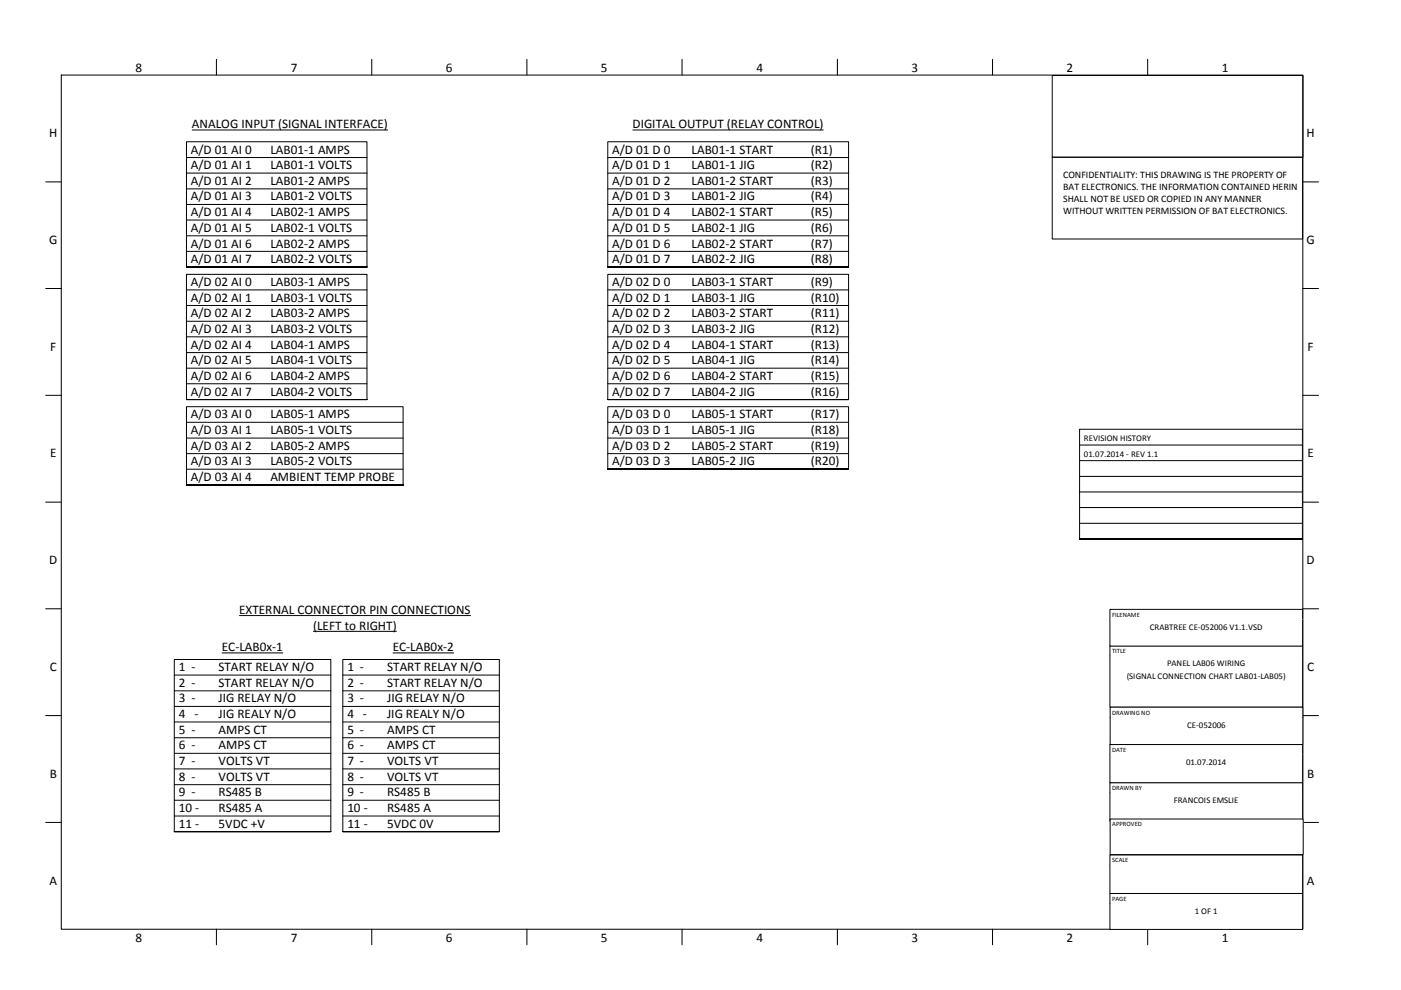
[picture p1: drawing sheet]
<svg xmlns="http://www.w3.org/2000/svg" width="297mm" height="210mm" viewBox="0 0 297 210" stroke-linecap="round" stroke-linejoin="round" font-family="sans-serif">
<defs><g id="words">
<g font-size="2.8">
<text x="28.7" y="15.2">8</text>
<text x="61.6" y="15.2">7</text>
<text x="94.5" y="15.2">6</text>
<text x="127.4" y="15.2">5</text>
<text x="160.4" y="15.2">4</text>
<text x="193.3" y="15.2">3</text>
<text x="226.1" y="15.2">2</text>
<text x="259" y="15.2">1</text>
<text x="10.5" y="29.1">H</text>
<text x="40.7" y="27.2">ANALOG INPUT (SIGNAL INTERFACE)</text>
<text x="134.1" y="27.2">DIGITAL OUTPUT (RELAY CONTROL)</text>
<text x="277" y="29.1">H</text>
<text x="40.5" y="32.6">A/D 01 AI 0</text>
<text x="40.5" y="35.9">A/D 01 AI 1</text>
<text x="57.3" y="32.6">LAB01-1 AMPS</text>
<text x="57.3" y="35.9">LAB01-1 VOLTS</text>
<text x="129.8" y="32.6">A/D 01 D 0</text>
<text x="129.8" y="35.9">A/D 01 D 1</text>
<text x="146.6" y="32.6">LAB01-1 START</text>
<text x="146.6" y="35.9">LAB01-1 JIG</text>
<text x="171.9" y="32.6">(R1)</text>
<text x="171.9" y="35.9">(R2)</text>
<text x="40.5" y="39.2">A/D 01 AI 2</text>
<text x="57.3" y="39.2">LAB01-2 AMPS</text>
<text x="129.8" y="39.2">A/D 01 D 2</text>
<text x="146.6" y="39.2">LAB01-2 START</text>
<text x="171.9" y="39.2">(R3)</text>
<text x="40.5" y="42.5">A/D 01 AI 3</text>
<text x="40.5" y="45.8">A/D 01 AI 4</text>
<text x="57.3" y="42.5">LAB01-2 VOLTS</text>
<text x="57.3" y="45.8">LAB02-1 AMPS</text>
<text x="129.8" y="42.5">A/D 01 D 3</text>
<text x="129.8" y="45.8">A/D 01 D 4</text>
<text x="146.6" y="42.5">LAB01-2 JIG</text>
<text x="146.6" y="45.8">LAB02-1 START</text>
<text x="171.9" y="45.8">(R5)</text>
<text x="171.9" y="42.5">(R4)</text>
<text x="10.5" y="51.7">G</text>
<text x="40.5" y="49.1">A/D 01 AI 5</text>
<text x="40.5" y="52.5">A/D 01 AI 6</text>
<text x="57.3" y="49.1">LAB02-1 VOLTS</text>
<text x="57.3" y="52.5">LAB02-2 AMPS</text>
<text x="129.8" y="49.1">A/D 01 D 5</text>
<text x="129.8" y="52.5">A/D 01 D 6</text>
<text x="146.6" y="49.1">LAB02-1 JIG</text>
<text x="146.6" y="52.5">LAB02-2 START</text>
<text x="171.9" y="52.5">(R7)</text>
<text x="171.9" y="49.1">(R6)</text>
<text x="277" y="51.7">G</text>
<text x="40.5" y="55.8">A/D 01 AI 7</text>
<text x="57.3" y="55.8">LAB02-2 VOLTS</text>
<text x="129.8" y="55.8">A/D 01 D 7</text>
<text x="146.6" y="55.8">LAB02-2 JIG</text>
<text x="171.9" y="55.8">(R8)</text>
<text x="40.5" y="60.6">A/D 02 AI 0</text>
<text x="40.5" y="64">A/D 02 AI 1</text>
<text x="57.3" y="60.6">LAB03-1 AMPS</text>
<text x="57.3" y="64">LAB03-1 VOLTS</text>
<text x="129.8" y="60.6">A/D 02 D 0</text>
<text x="129.8" y="64">A/D 02 D 1</text>
<text x="146.6" y="60.6">LAB03-1 START</text>
<text x="146.6" y="64">LAB03-1 JIG</text>
<text x="171.9" y="60.6">(R9)</text>
<text x="171.9" y="64">(R10)</text>
<text x="40.5" y="67.3">A/D 02 AI 2</text>
<text x="40.5" y="70.6">A/D 02 AI 3</text>
<text x="57.3" y="67.3">LAB03-2 AMPS</text>
<text x="57.3" y="70.6">LAB03-2 VOLTS</text>
<text x="129.8" y="67.3">A/D 02 D 2</text>
<text x="129.8" y="70.6">A/D 02 D 3</text>
<text x="146.6" y="67.3">LAB03-2 START</text>
<text x="146.6" y="70.6">LAB03-2 JIG</text>
<text x="171.9" y="67.3">(R11)</text>
<text x="171.9" y="70.6">(R12)</text>
<text x="10.7" y="74.4">F</text>
<text x="40.5" y="73.9">A/D 02 AI 4</text>
<text x="40.5" y="77.2">A/D 02 AI 5</text>
<text x="57.3" y="73.9">LAB04-1 AMPS</text>
<text x="57.3" y="77.2">LAB04-1 VOLTS</text>
<text x="129.8" y="73.9">A/D 02 D 4</text>
<text x="129.8" y="77.2">A/D 02 D 5</text>
<text x="146.6" y="73.9">LAB04-1 START</text>
<text x="146.6" y="77.2">LAB04-1 JIG</text>
<text x="171.9" y="73.9">(R13)</text>
<text x="171.9" y="77.2">(R14)</text>
<text x="277.2" y="74.4">F</text>
<text x="40.5" y="80.6">A/D 02 AI 6</text>
<text x="40.5" y="83.9">A/D 02 AI 7</text>
<text x="57.3" y="80.6">LAB04-2 AMPS</text>
<text x="57.3" y="83.9">LAB04-2 VOLTS</text>
<text x="129.8" y="80.6">A/D 02 D 6</text>
<text x="129.8" y="83.9">A/D 02 D 7</text>
<text x="146.6" y="80.6">LAB04-2 START</text>
<text x="146.6" y="83.9">LAB04-2 JIG</text>
<text x="171.9" y="80.6">(R15)</text>
<text x="171.9" y="83.9">(R16)</text>
<text x="40.5" y="88.7">A/D 03 AI 0</text>
<text x="57.3" y="88.7">LAB05-1 AMPS</text>
<text x="129.8" y="88.7">A/D 03 D 0</text>
<text x="146.6" y="88.7">LAB05-1 START</text>
<text x="171.9" y="88.7">(R17)</text>
<text x="40.5" y="92">A/D 03 AI 1</text>
<text x="40.5" y="95.3">A/D 03 AI 2</text>
<text x="57.3" y="92">LAB05-1 VOLTS</text>
<text x="57.3" y="95.3">LAB05-2 AMPS</text>
<text x="129.8" y="92">A/D 03 D 1</text>
<text x="129.8" y="95.3">A/D 03 D 2</text>
<text x="146.6" y="92">LAB05-1 JIG</text>
<text x="146.6" y="95.3">LAB05-2 START</text>
<text x="171.9" y="95.3">(R19)</text>
<text x="171.9" y="92">(R18)</text>
<text x="10.6" y="97">E</text>
<text x="40.5" y="98.7">A/D 03 AI 3</text>
<text x="40.5" y="102">A/D 03 AI 4</text>
<text x="57.3" y="98.7">LAB05-2 VOLTS</text>
<text x="57.3" y="102">AMBIENT TEMP PROBE</text>
<text x="129.8" y="98.7">A/D 03 D 3</text>
<text x="146.6" y="98.7">LAB05-2 JIG</text>
<text x="171.9" y="98.7">(R20)</text>
<text x="277.2" y="97">E</text>
<text x="10.5" y="119.6">D</text>
<text x="277" y="119.6">D</text>
<text x="50.7" y="130.2">EXTERNAL CONNECTOR PIN CONNECTIONS</text>
<text x="66.4" y="133.6">(LEFT to RIGHT)</text>
<text x="10.6" y="142.3">C</text>
<text x="37.9" y="142.3">1 -</text>
<text x="46.4" y="142.3">START RELAY N/O</text>
<text x="47" y="138.1">EC-LAB0x-1</text>
<text x="73.7" y="142.3">1 -</text>
<text x="82.1" y="142.3">START RELAY N/O</text>
<text x="83.3" y="138.1">EC-LAB0x-2</text>
<text x="277.1" y="142.3">C</text>
<text x="37.9" y="145.6">2 -</text>
<text x="37.9" y="148.9">3 -</text>
<text x="46.4" y="145.6">START RELAY N/O</text>
<text x="46.4" y="148.9">JIG RELAY N/O</text>
<text x="73.7" y="145.6">2 -</text>
<text x="73.7" y="148.9">3 -</text>
<text x="82.1" y="145.6">START RELAY N/O</text>
<text x="82.1" y="148.9">JIG RELAY N/O</text>
<text x="37.9" y="152.3">4 -</text>
<text x="37.9" y="155.6">5 -</text>
<text x="46.4" y="152.3">JIG REALY N/O</text>
<text x="46.4" y="155.6">AMPS CT</text>
<text x="73.7" y="152.3">4 -</text>
<text x="73.7" y="155.6">5 -</text>
<text x="82.1" y="152.3">JIG REALY N/O</text>
<text x="82.1" y="155.6">AMPS CT</text>
<text x="37.9" y="158.9">6 -</text>
<text x="46.4" y="158.9">AMPS CT</text>
<text x="73.7" y="158.9">6 -</text>
<text x="82.1" y="158.9">AMPS CT</text>
<text x="10.5" y="164.9">B</text>
<text x="37.9" y="162.2">7 -</text>
<text x="37.9" y="165.5">8 -</text>
<text x="46.4" y="162.2">VOLTS VT</text>
<text x="46.4" y="165.5">VOLTS VT</text>
<text x="73.7" y="162.2">7 -</text>
<text x="73.7" y="165.5">8 -</text>
<text x="82.1" y="162.2">VOLTS VT</text>
<text x="82.1" y="165.5">VOLTS VT</text>
<text x="277.1" y="164.9">B</text>
<text x="37.9" y="168.9">9 -</text>
<text x="37.9" y="172.2">10 -</text>
<text x="46.4" y="168.9">RS485 B</text>
<text x="46.4" y="172.2">RS485 A</text>
<text x="73.7" y="168.9">9 -</text>
<text x="73.7" y="172.2">10 -</text>
<text x="82.1" y="168.9">RS485 B</text>
<text x="82.1" y="172.2">RS485 A</text>
<text x="37.9" y="175.5">11 -</text>
<text x="46.4" y="175.5">5VDC +V</text>
<text x="73.7" y="175.5">11 -</text>
<text x="82.1" y="175.5">5VDC 0V</text>
<text x="10.5" y="187.5">A</text>
<text x="277.1" y="187.5">A</text>
<text x="28.7" y="199.6">8</text>
<text x="61.6" y="199.6">7</text>
<text x="94.5" y="199.6">6</text>
<text x="127.4" y="199.6">5</text>
<text x="160.4" y="199.6">4</text>
<text x="193.3" y="199.6">3</text>
<text x="226.1" y="199.6">2</text>
<text x="259" y="199.6">1</text>
</g>
<g font-size="2.1">
<text x="225.4" y="37.8">CONFIDENTIALITY: THIS DRAWING IS THE PROPERTY OF</text>
<text x="225.4" y="40.3">BAT ELECTRONICS. THE INFORMATION CONTAINED HERIN</text>
<text x="225.4" y="42.9">SHALL NOT BE USED OR COPIED IN ANY MANNER</text>
<text x="225.4" y="45.4">WITHOUT WRITTEN PERMISSION OF BAT ELECTRONICS.</text>
</g>
<g font-size="1.9">
<text x="229.8" y="93.5">REVISION HISTORY</text>
<text x="229.8" y="96.9">01.07.2014 - REV 1.1</text>
<text x="243.8" y="133.6">CRABTREE CE-052006 V1.1.VSD</text>
<text x="238.9" y="143.9">(SIGNAL CONNECTION CHART LAB01-LAB05)</text>
<text x="247.4" y="141.3">PANEL LAB06 WIRING</text>
<text x="251.7" y="154.3">CE-052006</text>
<text x="251.5" y="162.2">01.07.2014</text>
<text x="248.9" y="170.3">FRANCOIS EMSLIE</text>
<text x="253.3" y="193.8">1 OF 1</text>
</g>
<g font-size="1.4">
<text x="235.8" y="130.8">FILENAME</text>
<text x="235.8" y="138.5">TITLE</text>
<text x="235.8" y="151.5">DRAWING NO</text>
<text x="235.8" y="159.3">DATE</text>
<text x="235.8" y="167.5">DRAWN BY</text>
<text x="235.8" y="175.2">APPROVED</text>
<text x="235.8" y="182.8">SCALE</text>
<text x="235.8" y="191">PAGE</text>
</g>
</g></defs>
<g fill="none" stroke="#000" stroke-width=".21">
<path d="M13 15.9h263.2v181.1h-263.2zM45.9 12.6v3.3M78.8 12.6v3.3M111.7 12.6v3.3M144.6 12.6v3.3M177.5 12.6v3.3M210.4 12.6v3.3M243.3 12.6v3.3M9.7 38.6h3.3M276.2 38.6h3.4M9.7 61.2h3.3M276.2 61.2h3.4"/>
<path d="M9.7 83.8h3.3M276.2 83.8h3.4M9.7 106.5h3.3M276.2 106.5h3.4M9.7 129.1h3.3M276.2 129.1h3.4M9.7 151.7h3.3M276.2 151.7h3.4M9.7 174.4h3.3M276.2 174.4h3.4M45.9 197v3.3M78.8 197v3.3"/>
<path d="M111.7 197v3.3M144.6 197v3.3M177.5 197v3.3M210.4 197v3.3M243.3 197v3.3"/>
</g>
<path d="M228.9 91h47.2v23.3h-47.2z" fill-rule="evenodd" fill="#fff"/>
<path d="M223.1 33.3h53.1v17.4h-53.1zM228.9 91h47.2v23.3h-47.2zM228.9 94.4h47.2M228.9 97.7h47.2M228.9 101h47.2M228.9 104.3h47.2M228.9 107.6h47.2M228.9 111h47.2M228.9 114.3h47.2" fill="none" stroke="#000" stroke-width=".21"/>
<path d="M235.3 165.9h40.9v2.2h-40.9z" fill-rule="evenodd" fill="#fff"/>
<path d="M235.3 168.1v-2.2h40.9v2.2" fill="none" stroke="#000" stroke-width=".21"/>
<path d="M235.3 168.1h40.9v6h-40.9z" fill-rule="evenodd" fill="#fff"/>
<path d="M235.3 168.1v6h40.9v-6" fill="none" stroke="#000" stroke-width=".21"/>
<path d="M235.3 181.3h40.9v2.2h-40.9z" fill-rule="evenodd" fill="#fff"/>
<path d="M235.3 183.5v-2.2h40.9v2.2" fill="none" stroke="#000" stroke-width=".21"/>
<path d="M235.3 183.5h40.9v5.9h-40.9z" fill-rule="evenodd" fill="#fff"/>
<path d="M235.3 183.5v5.9h40.9v-5.9" fill="none" stroke="#000" stroke-width=".21"/>
<path d="M235.3 136.9h40.9v2.2h-40.9z" fill-rule="evenodd" fill="#fff"/>
<path d="M235.3 139.1v-2.2h40.9v2.2" fill="none" stroke="#000" stroke-width=".21"/>
<path d="M235.3 139.1h40.9v10.8h-40.9z" fill-rule="evenodd" fill="#fff"/>
<path d="M235.3 139.1v10.8h40.9v-10.8" fill="none" stroke="#000" stroke-width=".21"/>
<path d="M235.3 157.8h40.9v2.2h-40.9z" fill-rule="evenodd" fill="#fff"/>
<path d="M235.3 160v-2.2h40.9v2.2" fill="none" stroke="#000" stroke-width=".21"/>
<path d="M235.3 160h40.9v5.9h-40.9z" fill-rule="evenodd" fill="#fff"/>
<path d="M235.3 160v5.9h40.9v-5.9" fill="none" stroke="#000" stroke-width=".21"/>
<path d="M235.3 189.4h40.9v2.2h-40.9z" fill-rule="evenodd" fill="#fff"/>
<path d="M235.3 191.6v-2.2h40.9v2.2" fill="none" stroke="#000" stroke-width=".21"/>
<path d="M235.3 191.6h40.9v5.5h-40.9z" fill-rule="evenodd" fill="#fff"/>
<path d="M235.3 191.6v5.5h40.9v-5.5" fill="none" stroke="#000" stroke-width=".21"/>
<path d="M235.3 129.2h40.9v2.2h-40.9z" fill-rule="evenodd" fill="#fff"/>
<path d="M235.3 131.4v-2.2h40.9v2.2" fill="none" stroke="#000" stroke-width=".21"/>
<path d="M235.3 131.4h40.9v5.6h-40.9z" fill-rule="evenodd" fill="#fff"/>
<path d="M235.3 131.4v5.6h40.9v-5.6" fill="none" stroke="#000" stroke-width=".21"/>
<path d="M235.4 173.7h40.9v2.2h-40.9z" fill-rule="evenodd" fill="#fff"/>
<path d="M235.4 175.9v-2.2h40.9v2.2" fill="none" stroke="#000" stroke-width=".21"/>
<path d="M235.4 175.9h40.9v5.3h-40.9z" fill-rule="evenodd" fill="#fff"/>
<path d="M235.4 175.9v5.3h40.9v-5.3" fill="none" stroke="#000" stroke-width=".21"/>
<path d="M235.4 149.9h40.8v2.2h-40.8z" fill-rule="evenodd" fill="#fff"/>
<path d="M235.4 152.1v-2.2h40.8v2.2" fill="none" stroke="#000" stroke-width=".21"/>
<path d="M235.4 152.1h40.8v5.8h-40.8z" fill-rule="evenodd" fill="#fff"/>
<path d="M223.1 16h53.2v17.4h-53.2zM235.4 152.1v5.8h40.8v-5.8" fill="none" stroke="#000" stroke-width=".21"/>
<path d="M39.5 30.1h38.3v26.5h-38.3z" fill-rule="evenodd" fill="#fff"/>
<path d="M39.5 30.1h38.3v26.5h-38.3zM39.5 33.4h38.3M39.5 36.7h38.3M39.5 40h38.3M39.5 43.3h38.3M39.5 46.7h38.3M39.5 50h38.3M39.5 53.3h38.3M39.5 56.6h38.3" fill="none" stroke="#000" stroke-width=".21"/>
<path d="M39.5 58.2h38.3v26.5h-38.3z" fill-rule="evenodd" fill="#fff"/>
<path d="M39.5 58.2h38.3v26.5h-38.3zM39.5 61.5h38.3M39.5 64.8h38.3M39.5 68.1h38.3M39.5 71.4h38.3M39.5 74.8h38.3M39.5 78.1h38.3M39.5 81.4h38.3M39.5 84.7h38.3" fill="none" stroke="#000" stroke-width=".21"/>
<path d="M39.5 86.2h46v16.6h-46z" fill-rule="evenodd" fill="#fff"/>
<path d="M39.5 86.2h46v16.6h-46zM39.5 89.5h46M39.5 92.9h46M39.5 96.2h46M39.5 99.5h46M39.5 102.8h46" fill="none" stroke="#000" stroke-width=".21"/>
<path d="M128.9 30.1h51v26.5h-51z" fill-rule="evenodd" fill="#fff"/>
<path d="M128.9 30.1h51v26.5h-51zM128.9 33.4h51M128.9 36.7h51M128.9 40h51M128.9 43.3h51M128.9 46.7h51M128.9 50h51M128.9 53.3h51M128.9 56.6h51" fill="none" stroke="#000" stroke-width=".21"/>
<path d="M128.9 58.2h51v26.5h-51z" fill-rule="evenodd" fill="#fff"/>
<path d="M128.9 58.2h51v26.5h-51zM128.9 61.5h51M128.9 64.8h51M128.9 68.1h51M128.9 71.4h51M128.9 74.8h51M128.9 78.1h51M128.9 81.4h51M128.9 84.7h51" fill="none" stroke="#000" stroke-width=".21"/>
<path d="M128.9 86.2h51v13.3h-51z" fill-rule="evenodd" fill="#fff"/>
<path d="M128.9 86.2h51v13.3h-51zM128.9 89.5h51M128.9 92.9h51M128.9 96.2h51M128.9 99.5h51" fill="none" stroke="#000" stroke-width=".21"/>
<path d="M37 139.8h33.1v36.5h-33.1z" fill-rule="evenodd" fill="#fff"/>
<path d="M37 139.8h33.1v36.5h-33.1zM37 143.1h33.1M37 146.5h33.1M37 149.8h33.1M37 153.1h33.1M37 156.4h33.1M37 159.7h33.1M37 163h33.1M37 166.4h33.1M37 169.7h33.1M37 173h33.1M37 176.3h33.1" fill="none" stroke="#000" stroke-width=".21"/>
<path d="M72.7 139.8h33.2v36.5h-33.2z" fill-rule="evenodd" fill="#fff"/>
<g fill="none" stroke="#000" stroke-width=".21">
<path d="M40.7 27.6h41.6M134.1 27.6h40.5M47 138.4h13M50.7 130.5h49.1M66.4 133.9h17.7M72.7 139.8h33.2v36.5h-33.2zM83.3 138.4h13M72.7 143.1h33.2M72.7 146.5h33.2M72.7 149.8h33.2M72.7 153.1h33.2M72.7 156.4h33.2"/>
<path d="M72.7 159.7h33.2M72.7 163h33.2M72.7 166.4h33.2M72.7 169.7h33.2M72.7 173h33.2M72.7 176.3h33.2"/>
</g>
<use href="#words"/>
</svg>
